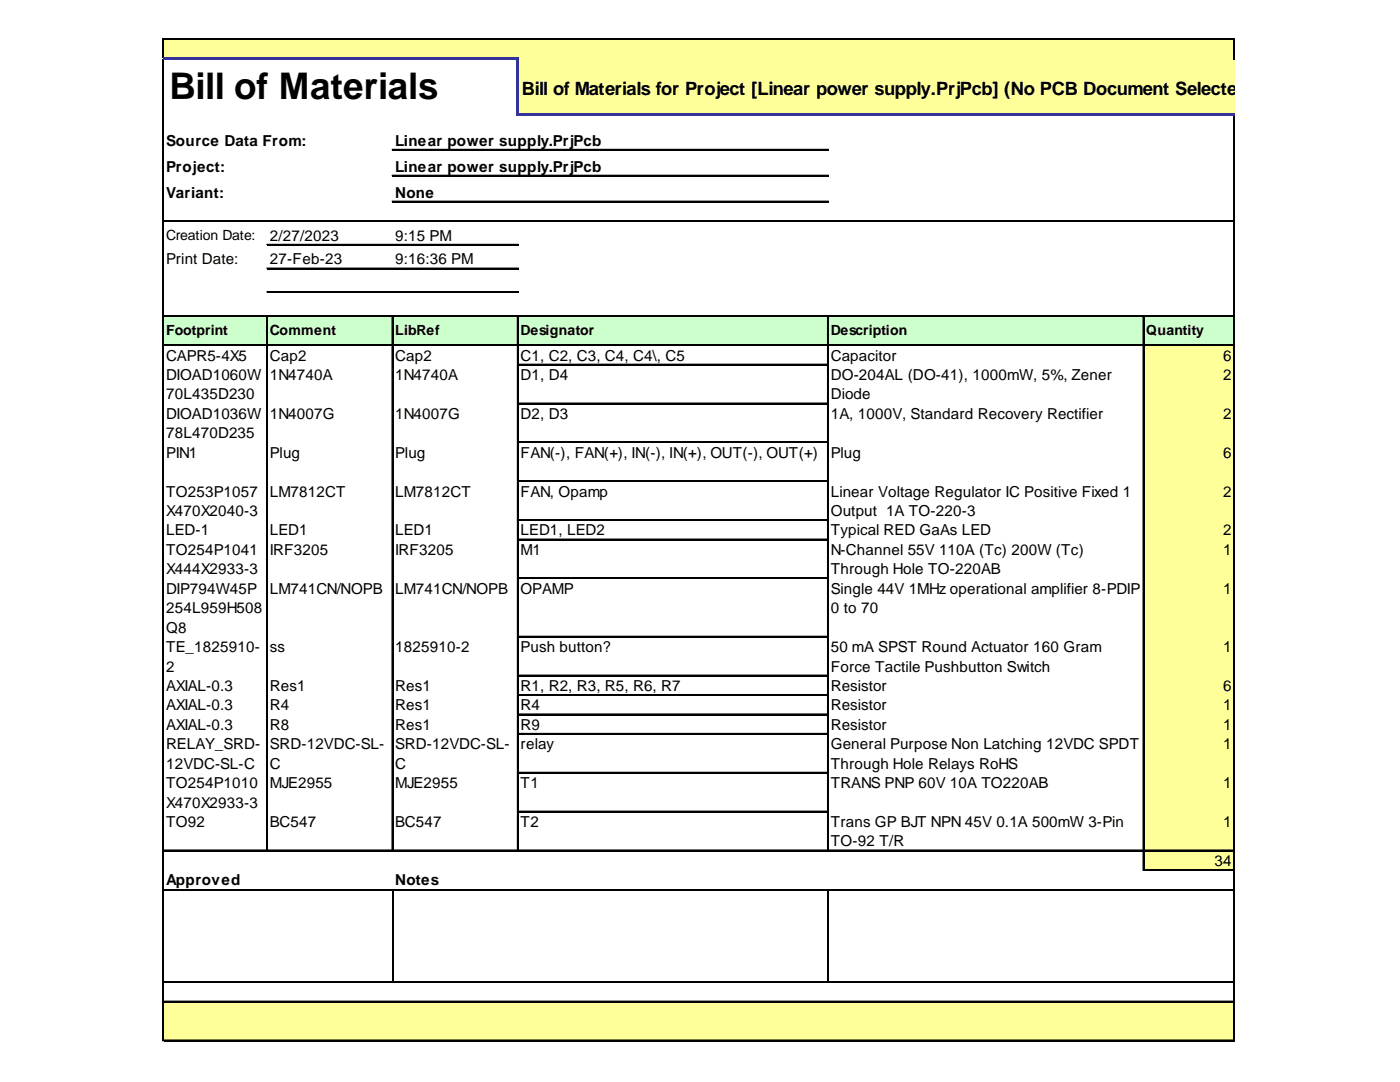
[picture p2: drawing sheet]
<svg xmlns="http://www.w3.org/2000/svg" width="279mm" height="216mm" viewBox="0 0 279 216" stroke-linecap="round" stroke-linejoin="round" font-family="sans-serif">
<defs><g id="words">
<text font-size="7.3" x="33.8" y="19.8">Bill of Materials</text>
<text font-size="3.7" x="104.1" y="18.9">Bill of Materials for Project [Linear power supply.PrjPcb] (No PCB Document Selecte</text>
<g font-size="3">
<text x="33.2" y="29.1">Source Data From:</text>
<text x="78.9" y="29.1">Linear power supply.PrjPcb</text>
<text x="33.2" y="34.2">Project:</text>
<text x="78.9" y="34.2">Linear power supply.PrjPcb</text>
<text x="33.2" y="39.4">Variant:</text>
<text x="78.9" y="39.4">None</text>
<text x="33.2" y="52.8">Print Date:</text>
<text x="53.9" y="48">2/27/2023</text>
<text x="53.9" y="52.8">27-Feb-23</text>
<text x="78.9" y="48">9:15 PM</text>
<text x="78.9" y="52.8">9:16:36 PM</text>
<text x="33.2" y="71.9">CAPR5-4X5</text>
<text x="53.9" y="71.9">Cap2</text>
<text x="78.9" y="71.9">Cap2</text>
<text x="103.9" y="71.9">C1, C2, C3, C4, C4\, C5</text>
<text x="165.8" y="71.9">Capacitor</text>
<text x="244.1" y="71.9">6</text>
<text x="33.2" y="75.8">DIOAD1060W</text>
<text x="53.9" y="75.8">1N4740A</text>
<text x="78.9" y="75.8">1N4740A</text>
<text x="103.9" y="75.8">D1, D4</text>
<text x="165.8" y="75.8">DO-204AL (DO-41), 1000mW, 5%, Zener</text>
<text x="244.1" y="75.8">2</text>
<text x="33.2" y="79.7">70L435D230</text>
<text x="33.2" y="83.6">DIOAD1036W</text>
<text x="53.9" y="83.6">1N4007G</text>
<text x="78.9" y="83.6">1N4007G</text>
<text x="103.9" y="83.6">D2, D3</text>
<text x="165.8" y="79.7">Diode</text>
<text x="165.8" y="83.6">1A, 1000V, Standard Recovery Rectifier</text>
<text x="244.1" y="83.6">2</text>
<text x="33.2" y="87.5">78L470D235</text>
<text x="33.2" y="91.3">PIN1</text>
<text x="53.9" y="91.3">Plug</text>
<text x="78.9" y="91.3">Plug</text>
<text x="103.9" y="91.3">FAN(-), FAN(+), IN(-), IN(+), OUT(-), OUT(+)</text>
<text x="165.8" y="91.3">Plug</text>
<text x="244.1" y="91.3">6</text>
<text x="33.2" y="99.1">TO253P1057</text>
<text x="53.9" y="99.1">LM7812CT</text>
<text x="78.9" y="99.1">LM7812CT</text>
<text x="103.9" y="99.1">FAN, Opamp</text>
<text x="165.8" y="99.1">Linear Voltage Regulator IC Positive Fixed 1</text>
<text x="244.1" y="99.1">2</text>
<text x="33.2" y="103">X470X2040-3</text>
<text x="33.2" y="106.8">LED-1</text>
<text x="53.9" y="106.8">LED1</text>
<text x="78.9" y="106.8">LED1</text>
<text x="103.9" y="106.8">LED1, LED2</text>
<text x="165.8" y="103">Output 1A TO-220-3</text>
<text x="165.8" y="106.8">Typical RED GaAs LED</text>
<text x="244.1" y="106.8">2</text>
<text x="33.2" y="110.7">TO254P1041</text>
<text x="53.9" y="110.7">IRF3205</text>
<text x="78.9" y="110.7">IRF3205</text>
<text x="103.9" y="110.7">M1</text>
<text x="165.8" y="110.7">N-Channel 55V 110A (Tc) 200W (Tc)</text>
<text x="244.1" y="110.7">1</text>
<text x="33.2" y="114.6">X444X2933-3</text>
<text x="33.2" y="118.5">DIP794W45P</text>
<text x="53.9" y="118.5">LM741CN/NOPB</text>
<text x="78.9" y="118.5">LM741CN/NOPB</text>
<text x="103.9" y="118.5">OPAMP</text>
<text x="165.8" y="114.6">Through Hole TO-220AB</text>
<text x="165.8" y="118.5">Single 44V 1MHz operational amplifier 8-PDIP</text>
<text x="244.1" y="118.5">1</text>
<text x="33.2" y="122.4">254L959H508</text>
<text x="165.8" y="122.4">0 to 70</text>
<text x="33.2" y="126.2">Q8</text>
<text x="33.2" y="130.1">TE_1825910-</text>
<text x="53.9" y="130.1">ss</text>
<text x="78.9" y="130.1">1825910-2</text>
<text x="103.9" y="130.1">Push button?</text>
<text x="165.8" y="130.1">50 mA SPST Round Actuator 160 Gram</text>
<text x="244.1" y="130.1">1</text>
<text x="33.2" y="134">2</text>
<text x="33.2" y="137.9">AXIAL-0.3</text>
<text x="53.9" y="137.9">Res1</text>
<text x="78.9" y="137.9">Res1</text>
<text x="103.9" y="137.9">R1, R2, R3, R5, R6, R7</text>
<text x="165.8" y="134">Force Tactile Pushbutton Switch</text>
<text x="165.8" y="137.9">Resistor</text>
<text x="244.1" y="137.9">6</text>
<text x="33.2" y="141.7">AXIAL-0.3</text>
<text x="53.9" y="141.7">R4</text>
<text x="78.9" y="141.7">Res1</text>
<text x="103.9" y="141.7">R4</text>
<text x="165.8" y="141.7">Resistor</text>
<text x="244.1" y="141.7">1</text>
<text x="33.2" y="145.6">AXIAL-0.3</text>
<text x="33.2" y="149.5">RELAY_SRD-</text>
<text x="53.9" y="145.6">R8</text>
<text x="53.9" y="149.5">SRD-12VDC-SL-</text>
<text x="78.9" y="145.6">Res1</text>
<text x="78.9" y="149.5">SRD-12VDC-SL-</text>
<text x="103.9" y="145.6">R9</text>
<text x="103.9" y="149.5">relay</text>
<text x="165.8" y="145.6">Resistor</text>
<text x="165.8" y="149.5">General Purpose Non Latching 12VDC SPDT</text>
<text x="244.1" y="145.6">1</text>
<text x="244.1" y="149.5">1</text>
<text x="33.2" y="153.4">12VDC-SL-C</text>
<text x="53.9" y="153.4">C</text>
<text x="78.9" y="153.4">C</text>
<text x="165.8" y="153.4">Through Hole Relays RoHS</text>
<text x="33.2" y="157.3">TO254P1010</text>
<text x="33.2" y="161.1">X470X2933-3</text>
<text x="53.9" y="157.3">MJE2955</text>
<text x="78.9" y="157.3">MJE2955</text>
<text x="103.9" y="157.3">T1</text>
<text x="165.8" y="157.3">TRANS PNP 60V 10A TO220AB</text>
<text x="244.1" y="157.3">1</text>
<text x="33.2" y="165">TO92</text>
<text x="53.9" y="165">BC547</text>
<text x="78.9" y="165">BC547</text>
<text x="103.9" y="165">T2</text>
<text x="165.8" y="165">Trans GP BJT NPN 45V 0.1A 500mW 3-Pin</text>
<text x="244.1" y="165">1</text>
<text x="165.8" y="168.9">TO-92 T/R</text>
<text x="242.4" y="172.8">34</text>
<text x="33.2" y="176.6">Approved</text>
<text x="78.9" y="176.6">Notes</text>
</g>
<g font-size="2.8">
<text x="33.2" y="47.8">Creation Date:</text>
<text x="33.2" y="66.8">Footprint</text>
<text x="53.9" y="66.8">Comment</text>
<text x="78.9" y="66.8">LibRef</text>
<text x="103.9" y="66.8">Designator</text>
<text x="165.8" y="66.8">Description</text>
<text x="228.8" y="66.8">Quantity</text>
</g>
</g></defs>
<g fill="#ff9">
<path d="M32.7 7.8h213.8v4.1h-213.8z"/>
<path d="M103.3 11.7h143.2v11.4h-143.2z"/>
</g>
<path d="M32.7 63h213.8v6h-213.8z" fill="#cfc"/>
<g fill="#ff9">
<path d="M228.1 68.8h18.4v4.1h-18.4z"/>
<path d="M228.1 72.7h18.4v7.9h-18.4z"/>
<path d="M228.1 80.4h18.4v8h-18.4z"/>
<path d="M228.1 88.2h18.4v7.9h-18.4z"/>
<path d="M228.1 95.9h18.4v8h-18.4z"/>
<path d="M228.1 103.7h18.4v4.1h-18.4z"/>
<path d="M228.1 107.6h18.4v7.9h-18.4z"/>
<path d="M228.1 115.3h18.4v11.9h-18.4z"/>
<path d="M228.1 127h18.4v7.9h-18.4z"/>
<path d="M228.1 134.7h18.4v4.1h-18.4z"/>
<path d="M228.1 138.6h18.4v4.1h-18.4z"/>
<path d="M228.1 142.5h18.4v4.1h-18.4z"/>
<path d="M228.1 146.3h18.4v8h-18.4z"/>
<path d="M228.1 154.1h18.4v8h-18.4z"/>
<path d="M228.1 161.9h18.4v7.9h-18.4z"/>
<path d="M228.1 169.6h18.4v4.1h-18.4z"/>
<path d="M32.7 199.8h213.8v7.9h-213.8z"/>
</g>
<g fill="none" stroke="#000" stroke-width=".22">
<path d="M32.5 7.6v3.9M32.5 11.9v195.8M32.6 7.6v3.9M32.6 11.9v195.8M32.7 7.6h213.8M32.7 7.7h213.8M246.2 7.8v4.1M246.3 7.8v4.1M78.2 29.8h87.2M78.2 29.9h87.2M78.2 35h87.2M78.2 35.1h87.2"/>
<path d="M246.2 23.1v184.6M246.3 23.1v184.6M32.7 44h213.8M32.7 44.1h213.8M53.2 48.8h50.3M53.2 48.9h50.3M53.2 53.5h50.3M53.2 53.6h50.3M53.2 58.2h50.3M53.2 58.3h50.3M78.2 40.1h87.2M78.2 40.2h87.2"/>
<path d="M32.7 63h213.8M32.7 63.1h213.8M32.7 68.8h213.8M32.7 68.9h213.8M53.2 63.2v106.6M53.3 63.2v106.6M78.2 63.2v106.6M78.3 63.2v106.6M103.3 63.2v106.6M103.4 63.2v106.6M103.5 72.7h61.6M103.5 72.8h61.6"/>
<path d="M165.1 63.2v106.6M165.3 63.2v106.6M228.1 63.2v110.5M228.2 63.2v110.5M103.5 80.4h61.6M103.5 80.5h61.6M103.5 88.2h61.6M103.5 88.3h61.6M103.5 95.9h61.6M103.5 96h61.6M103.5 103.7h61.6M103.5 103.8h61.6"/>
<path d="M103.5 107.6h61.6M103.5 107.7h61.6M103.5 115.3h61.6M103.5 115.4h61.6M103.5 127h61.6M103.5 127.1h61.6M103.5 134.7h61.6M103.5 134.8h61.6M103.5 138.6h61.6M103.5 138.7h61.6M103.5 142.5h61.6M103.5 142.6h61.6"/>
<path d="M103.5 146.3h61.6M103.5 146.4h61.6M103.5 154.1h61.6M103.5 154.2h61.6M32.7 169.6h213.8M32.7 169.7h213.8M32.7 177.6h213.8M32.7 177.7h213.8M78.3 177.8v18.1M103.5 161.9h61.6M103.5 162h61.6M165.3 177.8v18.1"/>
<path d="M228.3 173.5h18.2M228.3 173.6h18.2M32.7 195.9h213.8M32.7 196h213.8M32.7 199.8h213.8M32.7 199.9h213.8M32.7 207.5h213.8M32.7 207.6h213.8"/>
</g>
<path d="M32.5 11.7h71M103.3 11.9v11.2M103.5 22.9h143" fill="none" stroke="#339" stroke-width=".43"/>
<use href="#words"/>
</svg>
